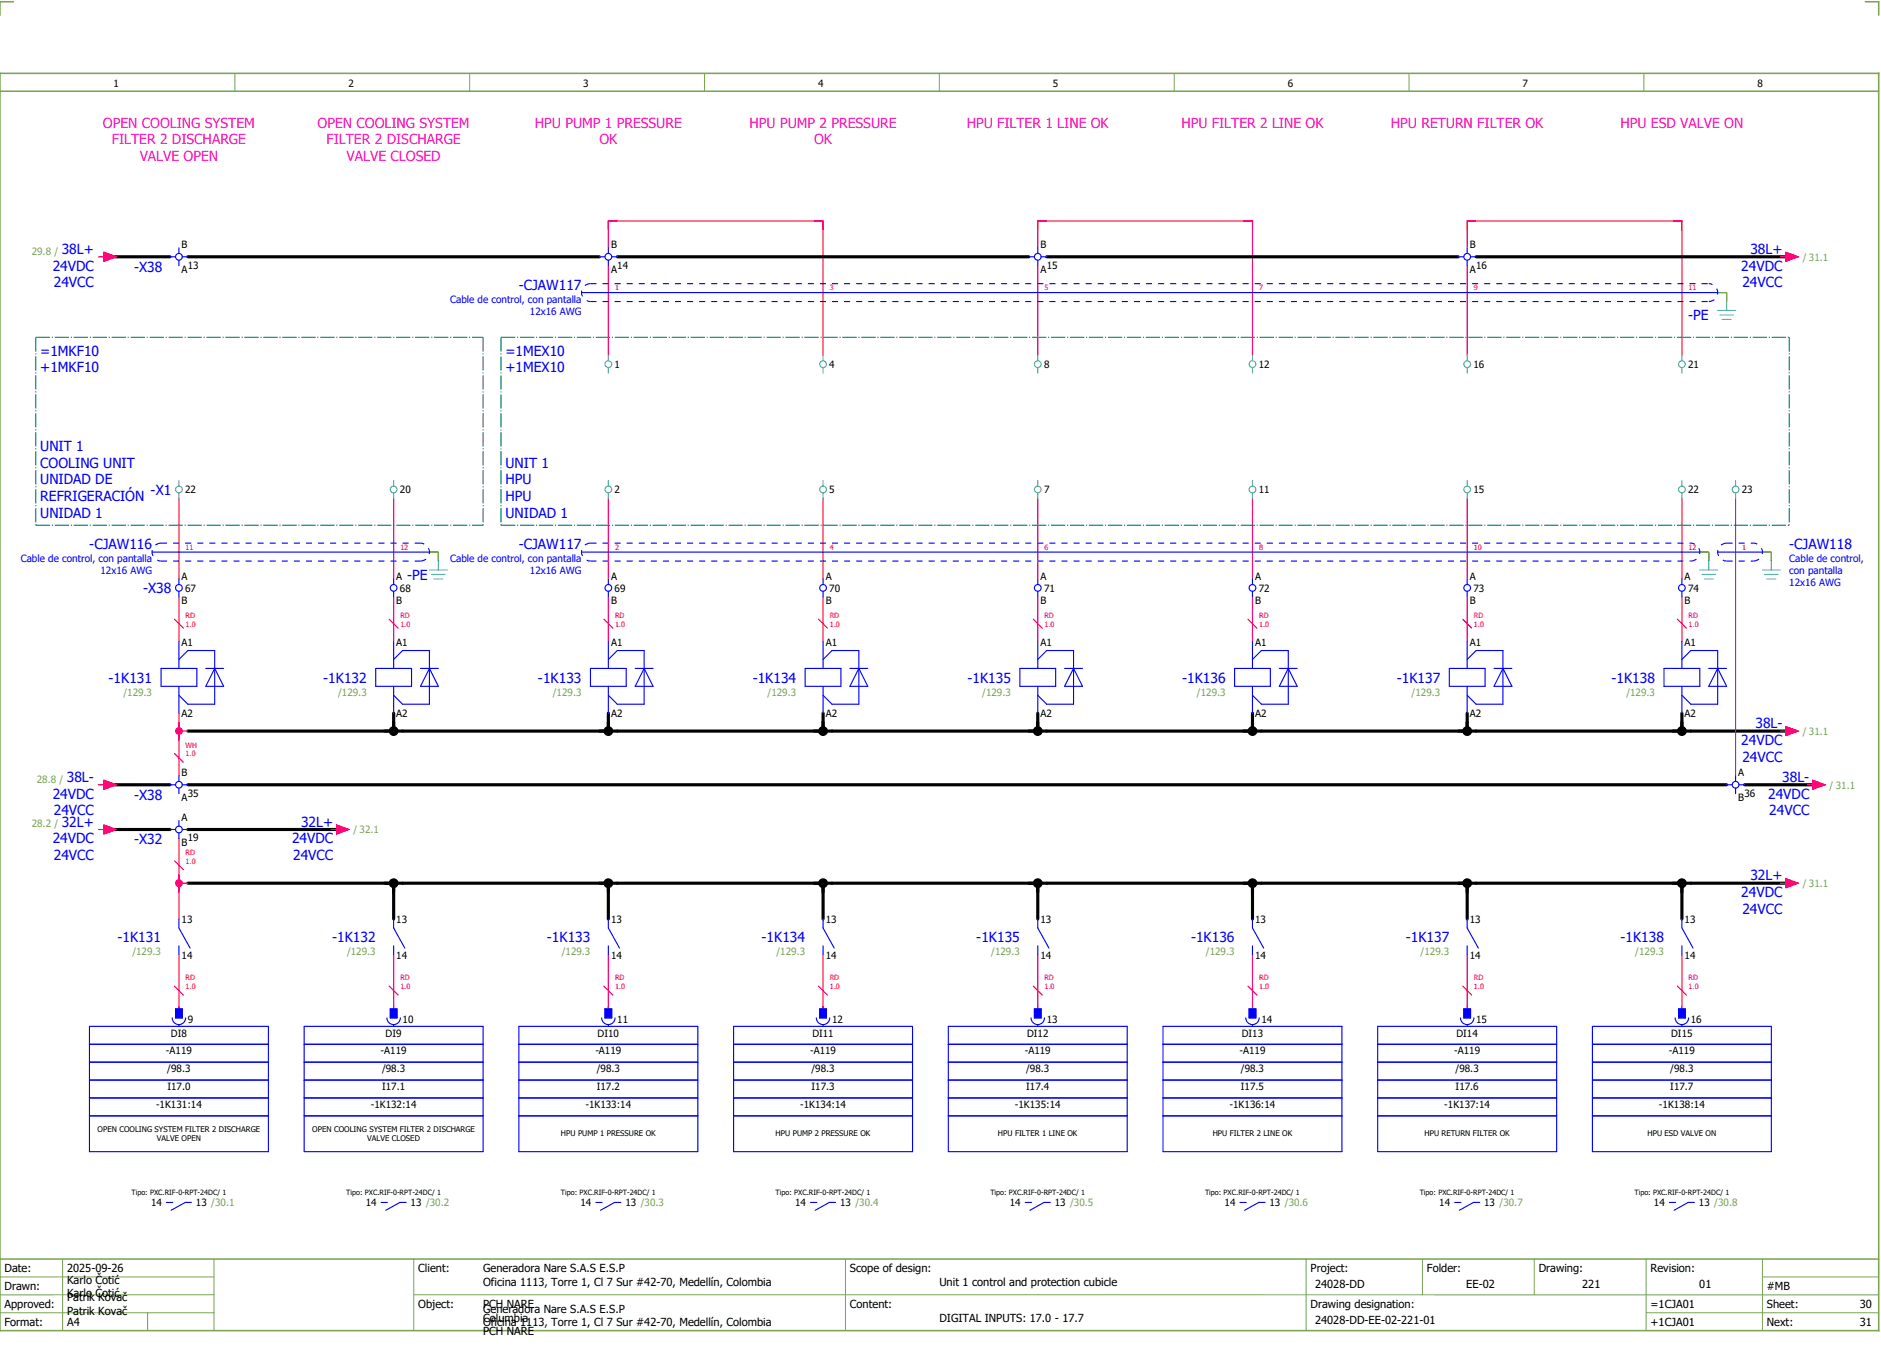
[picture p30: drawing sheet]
<svg xmlns="http://www.w3.org/2000/svg" width="421mm" height="301mm" viewBox="0 0 421 301" stroke-linecap="round" stroke-linejoin="round" font-family="sans-serif">
<defs><g id="words">
<g font-size="3.1" fill="#f0f">
<text x="23" y="28.5">OPEN COOLING SYSTEM</text>
<text x="71" y="28.5">OPEN COOLING SYSTEM</text>
<text x="119.6" y="28.5">HPU PUMP 1 PRESSURE</text>
<text x="167.6" y="28.5">HPU PUMP 2 PRESSURE</text>
<text x="216.1" y="28.5">HPU FILTER 1 LINE OK</text>
<text x="264.1" y="28.5">HPU FILTER 2 LINE OK</text>
<text x="310.9" y="28.5">HPU RETURN FILTER OK</text>
<text x="362.3" y="28.5">HPU ESD VALVE ON</text>
<text x="25" y="32.3">FILTER 2 DISCHARGE</text>
<text x="73" y="32.3">FILTER 2 DISCHARGE</text>
<text x="134" y="32.3">OK</text>
<text x="182" y="32.3">OK</text>
<text x="31.2" y="36">VALVE OPEN</text>
<text x="77.5" y="36">VALVE CLOSED</text>
</g>
<g font-size="3.1" fill="#00f">
<text x="13.8" y="56.8">38L+</text>
<text x="391.3" y="56.8">38L+</text>
<text x="11.8" y="60.5">24VDC</text>
<text x="12" y="64.3">24VCC</text>
<text x="30" y="60.7">-X38</text>
<text x="116" y="64.8">-CJAW117</text>
<text x="389.3" y="60.5">24VDC</text>
<text x="389.5" y="64.3">24VCC</text>
<text x="377.4" y="71.6">-PE</text>
<text x="9" y="79.5">=1MKF10</text>
<text x="9" y="83.3">+1MKF10</text>
<text x="113" y="79.5">=1MEX10</text>
<text x="113" y="83.3">+1MEX10</text>
<text x="9" y="100.8">UNIT 1</text>
<text x="9" y="104.5">COOLING UNIT</text>
<text x="113" y="104.5">UNIT 1</text>
<text x="9" y="108.3">UNIDAD DE</text>
<text x="9" y="112">REFRIGERACIÓN</text>
<text x="33.7" y="110.6">-X1</text>
<text x="113" y="108.3">HPU</text>
<text x="113" y="112">HPU</text>
<text x="9" y="115.8">UNIDAD 1</text>
<text x="113" y="115.8">UNIDAD 1</text>
<text x="20" y="122.8">-CJAW116</text>
<text x="116" y="122.8">-CJAW117</text>
<text x="400" y="122.8">-CJAW118</text>
<text x="91" y="129.5">-PE</text>
<text x="32" y="132.6">-X38</text>
<text x="24.3" y="152.6">-1K131</text>
<text x="72.3" y="152.6">-1K132</text>
<text x="120.3" y="152.6">-1K133</text>
<text x="168.3" y="152.6">-1K134</text>
<text x="216.3" y="152.6">-1K135</text>
<text x="264.3" y="152.6">-1K136</text>
<text x="312.3" y="152.6">-1K137</text>
<text x="360.3" y="152.6">-1K138</text>
<text x="389.3" y="166.5">24VDC</text>
<text x="392.4" y="162.8">38L-</text>
<text x="389.5" y="170.3">24VCC</text>
<text x="11.8" y="178.5">24VDC</text>
<text x="14.9" y="174.8">38L-</text>
<text x="30" y="178.7">-X38</text>
<text x="395.3" y="178.5">24VDC</text>
<text x="398.4" y="174.8">38L-</text>
<text x="12" y="182.3">24VCC</text>
<text x="13.8" y="184.8">32L+</text>
<text x="67.3" y="184.8">32L+</text>
<text x="395.5" y="182.3">24VCC</text>
<text x="11.8" y="188.5">24VDC</text>
<text x="30" y="188.7">-X32</text>
<text x="65.3" y="188.5">24VDC</text>
<text x="12" y="192.3">24VCC</text>
<text x="65.5" y="192.3">24VCC</text>
<text x="391.3" y="196.8">32L+</text>
<text x="389.3" y="200.5">24VDC</text>
<text x="389.5" y="204.3">24VCC</text>
<text x="26.3" y="210.6">-1K131</text>
<text x="74.3" y="210.6">-1K132</text>
<text x="122.3" y="210.6">-1K133</text>
<text x="170.3" y="210.6">-1K134</text>
<text x="218.3" y="210.6">-1K135</text>
<text x="266.3" y="210.6">-1K136</text>
<text x="314.3" y="210.6">-1K137</text>
<text x="362.3" y="210.6">-1K138</text>
</g>
<g font-size="2.5">
<text x="1" y="284.4">Date:</text>
<text x="15" y="286.9">Karlo Čotić</text>
<text x="15" y="284.4">2025-09-26</text>
<text x="93.5" y="284.4">Client:</text>
<text x="108" y="284.4">Generadora Nare S.A.S E.S.P</text>
<text x="108" y="287.4">Oficina 1113, Torre 1, Cl 7 Sur #42-70, Medellín, Colombia</text>
<text x="190" y="284.4">Scope of design:</text>
<text x="210" y="287.4">Unit 1 control and protection cubicle</text>
<text x="293" y="284.4">Project:</text>
<text x="294" y="287.9">24028-DD</text>
<text x="319" y="284.4">Folder:</text>
<text x="327.8" y="287.9">EE-02</text>
<text x="344" y="284.4">Drawing:</text>
<text x="353.7" y="287.9">221</text>
<text x="369" y="284.4">Revision:</text>
<text x="379.9" y="287.9">01</text>
<text x="1" y="288.4">Drawn:</text>
<text x="1" y="292.4">Approved:</text>
<text x="15" y="289.9">Karlo Čotić</text>
<text x="15" y="290.9">Patrik Kovač</text>
<text x="15" y="293.9">Patrik Kovač</text>
<text x="93.5" y="292.4">Object:</text>
<text x="108" y="293.4">Generadora Nare S.A.S E.S.P</text>
<text x="108" y="292.4">PCH NARE</text>
<text x="190" y="292.4">Content:</text>
<text x="293" y="292.4">Drawing designation:</text>
<text x="369" y="292.4">=1CJA01</text>
<text x="395" y="292.4">Sheet:</text>
<text x="395" y="288.4">#MB</text>
<text x="415.8" y="292.4">30</text>
<text x="1" y="296.4">Format:</text>
<text x="15" y="296.4">A4</text>
<text x="108" y="296.4">Oficina 1113, Torre 1, Cl 7 Sur #42-70, Medellín, Colombia</text>
<text x="108" y="295.4">Columbia</text>
<text x="108" y="298.4">PCH NARE</text>
<text x="210" y="295.4">DIGITAL INPUTS: 17.0 - 17.7</text>
<text x="294" y="295.9">24028-DD-EE-02-221-01</text>
<text x="369" y="296.4">+1CJA01</text>
<text x="395" y="296.4">Next:</text>
<text x="415.8" y="296.4">31</text>
</g>
<g font-size="2.2">
<text x="25.4" y="19.4">1</text>
<text x="77.9" y="19.4">2</text>
<text x="130.4" y="19.4">3</text>
<text x="182.9" y="19.4">4</text>
<text x="235.4" y="19.4">5</text>
<text x="287.9" y="19.4">6</text>
<text x="340.4" y="19.4">7</text>
<text x="392.9" y="19.4">8</text>
<text x="40.6" y="55.5">B</text>
<text x="136.6" y="55.5">B</text>
<text x="232.6" y="55.5">B</text>
<text x="328.6" y="55.5">B</text>
<text x="40.6" y="61">A</text>
<text x="42" y="60">13</text>
<text x="136.6" y="61">A</text>
<text x="138" y="60">14</text>
<text x="232.6" y="61">A</text>
<text x="234" y="60">15</text>
<text x="328.6" y="61">A</text>
<text x="330" y="60">16</text>
<text x="137.4" y="82.3">1</text>
<text x="185.4" y="82.3">4</text>
<text x="233.4" y="82.3">8</text>
<text x="281.4" y="82.3">12</text>
<text x="329.4" y="82.3">16</text>
<text x="377.4" y="82.3">21</text>
<text x="41.4" y="110.3">22</text>
<text x="89.4" y="110.3">20</text>
<text x="137.4" y="110.3">2</text>
<text x="185.4" y="110.3">5</text>
<text x="233.4" y="110.3">7</text>
<text x="281.4" y="110.3">11</text>
<text x="329.4" y="110.3">15</text>
<text x="377.4" y="110.3">22</text>
<text x="389.4" y="110.3">23</text>
<text x="40.6" y="129.5">A</text>
<text x="88.6" y="129.5">A</text>
<text x="136.6" y="129.5">A</text>
<text x="184.6" y="129.5">A</text>
<text x="232.6" y="129.5">A</text>
<text x="280.6" y="129.5">A</text>
<text x="328.6" y="129.5">A</text>
<text x="376.6" y="129.5">A</text>
<text x="40.6" y="135">B</text>
<text x="41.4" y="132.3">67</text>
<text x="88.6" y="135">B</text>
<text x="89.4" y="132.3">68</text>
<text x="136.6" y="135">B</text>
<text x="137.4" y="132.3">69</text>
<text x="184.6" y="135">B</text>
<text x="185.4" y="132.3">70</text>
<text x="232.6" y="135">B</text>
<text x="233.4" y="132.3">71</text>
<text x="280.6" y="135">B</text>
<text x="281.4" y="132.3">72</text>
<text x="328.6" y="135">B</text>
<text x="329.4" y="132.3">73</text>
<text x="376.6" y="135">B</text>
<text x="377.4" y="132.3">74</text>
<text x="40.6" y="144.3">A1</text>
<text x="88.6" y="144.3">A1</text>
<text x="136.6" y="144.3">A1</text>
<text x="184.6" y="144.3">A1</text>
<text x="232.6" y="144.3">A1</text>
<text x="280.6" y="144.3">A1</text>
<text x="328.6" y="144.3">A1</text>
<text x="376.6" y="144.3">A1</text>
<text x="40.6" y="160.2">A2</text>
<text x="88.6" y="160.2">A2</text>
<text x="136.6" y="160.2">A2</text>
<text x="184.6" y="160.2">A2</text>
<text x="232.6" y="160.2">A2</text>
<text x="280.6" y="160.2">A2</text>
<text x="328.6" y="160.2">A2</text>
<text x="376.6" y="160.2">A2</text>
<text x="40.6" y="173.5">B</text>
<text x="388.6" y="173.5">A</text>
<text x="40.6" y="179">A</text>
<text x="42" y="178">35</text>
<text x="388.6" y="179">B</text>
<text x="390" y="178">36</text>
<text x="40.6" y="183.5">A</text>
<text x="40.6" y="189">B</text>
<text x="42" y="188">19</text>
<text x="40.6" y="206.3">13</text>
<text x="88.6" y="206.3">13</text>
<text x="136.6" y="206.3">13</text>
<text x="184.6" y="206.3">13</text>
<text x="232.6" y="206.3">13</text>
<text x="280.6" y="206.3">13</text>
<text x="328.6" y="206.3">13</text>
<text x="376.6" y="206.3">13</text>
<text x="40.6" y="214.2">14</text>
<text x="88.6" y="214.2">14</text>
<text x="136.6" y="214.2">14</text>
<text x="184.6" y="214.2">14</text>
<text x="232.6" y="214.2">14</text>
<text x="280.6" y="214.2">14</text>
<text x="328.6" y="214.2">14</text>
<text x="376.6" y="214.2">14</text>
<text x="38.2" y="231.8">DI8</text>
<text x="42" y="228.7">9</text>
<text x="86.2" y="231.8">DI9</text>
<text x="90" y="228.7">10</text>
<text x="133.6" y="231.8">DI10</text>
<text x="138" y="228.7">11</text>
<text x="181.6" y="231.8">DI11</text>
<text x="186" y="228.7">12</text>
<text x="229.6" y="231.8">DI12</text>
<text x="234" y="228.7">13</text>
<text x="277.6" y="231.8">DI13</text>
<text x="282" y="228.7">14</text>
<text x="325.6" y="231.8">DI14</text>
<text x="330" y="228.7">15</text>
<text x="373.6" y="231.8">DI15</text>
<text x="378" y="228.7">16</text>
<text x="37.1" y="235.6">-A119</text>
<text x="37.4" y="239.6">/98.3</text>
<text x="85.1" y="235.6">-A119</text>
<text x="85.4" y="239.6">/98.3</text>
<text x="133.1" y="235.6">-A119</text>
<text x="133.4" y="239.6">/98.3</text>
<text x="181.1" y="235.6">-A119</text>
<text x="181.4" y="239.6">/98.3</text>
<text x="229.1" y="235.6">-A119</text>
<text x="229.4" y="239.6">/98.3</text>
<text x="277.1" y="235.6">-A119</text>
<text x="277.4" y="239.6">/98.3</text>
<text x="325.1" y="235.6">-A119</text>
<text x="325.4" y="239.6">/98.3</text>
<text x="373.1" y="235.6">-A119</text>
<text x="373.4" y="239.6">/98.3</text>
<text x="37.4" y="243.6">I17.0</text>
<text x="85.4" y="243.6">I17.1</text>
<text x="133.4" y="243.6">I17.2</text>
<text x="181.4" y="243.6">I17.3</text>
<text x="229.4" y="243.6">I17.4</text>
<text x="277.4" y="243.6">I17.5</text>
<text x="325.4" y="243.6">I17.6</text>
<text x="373.4" y="243.6">I17.7</text>
<text x="34.9" y="247.6">-1K131:14</text>
<text x="82.9" y="247.6">-1K132:14</text>
<text x="130.9" y="247.6">-1K133:14</text>
<text x="178.9" y="247.6">-1K134:14</text>
<text x="226.9" y="247.6">-1K135:14</text>
<text x="274.9" y="247.6">-1K136:14</text>
<text x="322.9" y="247.6">-1K137:14</text>
<text x="370.9" y="247.6">-1K138:14</text>
<text x="33.8" y="269.6">14</text>
<text x="43.8" y="269.6">13 /30.1</text>
<text x="81.8" y="269.6">14</text>
<text x="91.8" y="269.6">13 /30.2</text>
<text x="129.8" y="269.6">14</text>
<text x="139.8" y="269.6">13 /30.3</text>
<text x="177.8" y="269.6">14</text>
<text x="187.8" y="269.6">13 /30.4</text>
<text x="225.8" y="269.6">14</text>
<text x="235.8" y="269.6">13 /30.5</text>
<text x="273.8" y="269.6">14</text>
<text x="283.8" y="269.6">13 /30.6</text>
<text x="321.8" y="269.6">14</text>
<text x="331.8" y="269.6">13 /30.7</text>
<text x="369.8" y="269.6">14</text>
<text x="379.8" y="269.6">13 /30.8</text>
</g>
<g font-size="2.2" fill="#7ca552">
<text x="7.1" y="56.9">29.8 /</text>
<text x="403" y="58.3">/ 31.1</text>
<text x="27.6" y="155.5">/129.3</text>
<text x="75.6" y="155.5">/129.3</text>
<text x="123.6" y="155.5">/129.3</text>
<text x="171.6" y="155.5">/129.3</text>
<text x="219.6" y="155.5">/129.3</text>
<text x="267.6" y="155.5">/129.3</text>
<text x="315.6" y="155.5">/129.3</text>
<text x="363.6" y="155.5">/129.3</text>
<text x="403" y="164.3">/ 31.1</text>
<text x="8.2" y="174.9">28.8 /</text>
<text x="409" y="176.3">/ 31.1</text>
<text x="7.1" y="184.9">28.2 /</text>
<text x="79" y="186.3">/ 32.1</text>
<text x="403" y="198.3">/ 31.1</text>
<text x="29.6" y="213.5">/129.3</text>
<text x="77.6" y="213.5">/129.3</text>
<text x="125.6" y="213.5">/129.3</text>
<text x="173.6" y="213.5">/129.3</text>
<text x="221.6" y="213.5">/129.3</text>
<text x="269.6" y="213.5">/129.3</text>
<text x="317.6" y="213.5">/129.3</text>
<text x="365.6" y="213.5">/129.3</text>
</g>
<g font-size="2.2" fill="#00f">
<text x="100.6" y="67.6">Cable de control, con pantalla</text>
<text x="118.5" y="70.3">12x16 AWG</text>
<text x="4.6" y="125.6">Cable de control, con pantalla</text>
<text x="100.6" y="125.6">Cable de control, con pantalla</text>
<text x="400" y="125.6">Cable de control,</text>
<text x="22.5" y="128.3">12x16 AWG</text>
<text x="118.5" y="128.3">12x16 AWG</text>
<text x="400" y="128.3">con pantalla</text>
<text x="400" y="131">12x16 AWG</text>
</g>
<g font-size="1.7">
<text x="21.8" y="252.9">OPEN COOLING SYSTEM FILTER 2 DISCHARGE</text>
<text x="35.1" y="255">VALVE OPEN</text>
<text x="69.8" y="252.9">OPEN COOLING SYSTEM FILTER 2 DISCHARGE</text>
<text x="82.1" y="255">VALVE CLOSED</text>
<text x="125.4" y="254">HPU PUMP 1 PRESSURE OK</text>
<text x="173.4" y="254">HPU PUMP 2 PRESSURE OK</text>
<text x="223.1" y="254">HPU FILTER 1 LINE OK</text>
<text x="271.1" y="254">HPU FILTER 2 LINE OK</text>
<text x="318.4" y="254">HPU RETURN FILTER OK</text>
<text x="368.3" y="254">HPU ESD VALVE ON</text>
</g>
<g font-size="1.6" fill="#f00">
<text x="137.5" y="64.9">1</text>
<text x="185.5" y="64.9">3</text>
<text x="233.5" y="64.9">5</text>
<text x="281.5" y="64.9">7</text>
<text x="329.5" y="64.9">9</text>
<text x="377.5" y="64.9">11</text>
<text x="41.5" y="122.9">11</text>
<text x="89.5" y="122.9">12</text>
<text x="137.5" y="122.9">2</text>
<text x="185.5" y="122.9">4</text>
<text x="233.5" y="122.9">6</text>
<text x="281.5" y="122.9">8</text>
<text x="329.5" y="122.9">10</text>
<text x="377.5" y="122.9">12</text>
<text x="389.5" y="122.9">1</text>
<text x="41.5" y="140">1.0</text>
<text x="41.5" y="138.1">RD</text>
<text x="89.5" y="140">1.0</text>
<text x="89.5" y="138.1">RD</text>
<text x="137.5" y="140">1.0</text>
<text x="137.5" y="138.1">RD</text>
<text x="185.5" y="140">1.0</text>
<text x="185.5" y="138.1">RD</text>
<text x="233.5" y="140">1.0</text>
<text x="233.5" y="138.1">RD</text>
<text x="281.5" y="140">1.0</text>
<text x="281.5" y="138.1">RD</text>
<text x="329.5" y="140">1.0</text>
<text x="329.5" y="138.1">RD</text>
<text x="377.5" y="140">1.0</text>
<text x="377.5" y="138.1">RD</text>
<text x="41.5" y="167.1">WH</text>
<text x="41.5" y="169.1">1.0</text>
<text x="41.5" y="191.1">RD</text>
<text x="41.5" y="193.1">1.0</text>
<text x="41.5" y="221.1">1.0</text>
<text x="41.5" y="219.1">RD</text>
<text x="89.5" y="221.1">1.0</text>
<text x="89.5" y="219.1">RD</text>
<text x="137.5" y="221.1">1.0</text>
<text x="137.5" y="219.1">RD</text>
<text x="185.5" y="221.1">1.0</text>
<text x="185.5" y="219.1">RD</text>
<text x="233.5" y="221.1">1.0</text>
<text x="233.5" y="219.1">RD</text>
<text x="281.5" y="221.1">1.0</text>
<text x="281.5" y="219.1">RD</text>
<text x="329.5" y="221.1">1.0</text>
<text x="329.5" y="219.1">RD</text>
<text x="377.5" y="221.1">1.0</text>
<text x="377.5" y="219.1">RD</text>
</g>
<g font-size="1.6">
<text x="29.4" y="267.1">Tipo: PXC.RIF-0-RPT-24DC/ 1</text>
<text x="77.4" y="267.1">Tipo: PXC.RIF-0-RPT-24DC/ 1</text>
<text x="125.4" y="267.1">Tipo: PXC.RIF-0-RPT-24DC/ 1</text>
<text x="173.4" y="267.1">Tipo: PXC.RIF-0-RPT-24DC/ 1</text>
<text x="221.4" y="267.1">Tipo: PXC.RIF-0-RPT-24DC/ 1</text>
<text x="269.4" y="267.1">Tipo: PXC.RIF-0-RPT-24DC/ 1</text>
<text x="317.4" y="267.1">Tipo: PXC.RIF-0-RPT-24DC/ 1</text>
<text x="365.4" y="267.1">Tipo: PXC.RIF-0-RPT-24DC/ 1</text>
</g>
</g></defs>
<path d="M0 16.4h420v281h-420zM3 .4h-3v3M417 .4h3v3M0 20.4h420M0 281.4h420" fill="none" stroke="#7ca552" stroke-width=".35"/>
<g fill="none" stroke="#7ca552" stroke-width=".22">
<path d="M52.5 16.4v4M105 16.4v4M157.5 16.4v4M210 16.4v4M262.5 16.4v4M315 16.4v4M367.5 16.4v4M0 285.4h47.8M0 293.4h47.8M14 281.4v16M33 293.4v4M47.8 281.4v16"/>
<path d="M47.8 289.4h-47.8M92.5 281.4v16M92.5 289.4h327.5M189 281.4v16M292 281.4v15.8M318 281.4v8M343 281.4v8M368 281.4v15.8M368 293.4h52M394 285.4h26M394 281.4v15.8"/>
</g>
<g fill="none" stroke="#000" stroke-width=".7">
<path d="M24 57.4h14M42 57.4h92M138 57.4h92M234 57.4h92M330 57.4h70M88 159.4v4M136 159.4v4M184 159.4v4M232 159.4v4M280 159.4v4M328 159.4v4M376 159.4v4h-334"/>
<path d="M24 175.4h14M42 175.4h344M378 163.4h22M390 175.4h16M24 185.4h14M42 197.4h358M42 185.4h34M88 197.4v8M136 197.4v8M184 197.4v8M232 197.4v8M280 197.4v8"/>
<path d="M328 197.4v8M376 197.4v8"/>
</g>
<g fill="none" stroke="#f00" stroke-width=".25">
<path d="M136 55.4v-6h48v30M136 59.4v20M232 55.4v-6h48v30M232 59.4v20M328 55.4v-6h48v30M328 59.4v20M40 111.4v18M88 111.4v18M136 111.4v18M184 111.4v18M232 111.4v18M280 111.4v18"/>
<path d="M328 111.4v18M376 111.4v18M388 111.4v62M40 133.4v10M88 133.4v10M136 133.4v10M184 133.4v10M232 133.4v10M280 133.4v10M328 133.4v10M376 133.4v10M40 159.4v14"/>
<path d="M40 187.4v18M40 197.4h2M40 213.4v12M88 213.4v12M136 213.4v12M184 213.4v12M232 213.4v12M280 213.4v12M328 213.4v12M376 213.4v12"/>
</g>
<path d="M384 65.4h2M386 65.4v2M96 123.4h2M98 123.4v2M380 123.4h2M382 123.4v2M394 123.4h2M396 123.4v2" fill="none" stroke="#00be00" stroke-width=".25" stroke-dasharray="3.2 .4 .3 .4" stroke-linecap="butt"/>
<g fill="#000">
<circle cx="88" cy="163.4" r="1.1"/>
<circle cx="136" cy="163.4" r="1.1"/>
<circle cx="184" cy="163.4" r="1.1"/>
<circle cx="232" cy="163.4" r="1.1"/>
<circle cx="280" cy="163.4" r="1.1"/>
<circle cx="328" cy="163.4" r="1.1"/>
<circle cx="88" cy="197.4" r="1.1"/>
<circle cx="136" cy="197.4" r="1.1"/>
<circle cx="184" cy="197.4" r="1.1"/>
<circle cx="232" cy="197.4" r="1.1"/>
<circle cx="280" cy="197.4" r="1.1"/>
<circle cx="328" cy="197.4" r="1.1"/>
<circle cx="376" cy="197.4" r="1.1"/>
</g>
<circle cx="40" cy="197.4" r=".88" fill="#f00"/>
<path d="M374 163.4h4M376 161.4v2" fill="none" stroke="#000" stroke-width=".7"/>
<circle cx="376" cy="163.4" r="1.1" fill="#000"/>
<path d="M40 161.4v4M40 163.4h2" fill="none" stroke="#f00" stroke-width=".25"/>
<circle cx="40" cy="163.4" r=".88" fill="#f00"/>
<g fill="none" stroke="#f00" stroke-width=".25">
<path d="M22 57.4h1.2M23.2 56.4l2.8 1-2.8 1zM138 49.4h-2v2M182 49.4h2v2M234 49.4h-2v2M278 49.4h2v2M330 49.4h-2v2M374 49.4h2v2M398 57.4h1.2M399.2 56.4l2.8 1-2.8 1zM39 138.4l2 2M87 138.4l2 2"/>
<path d="M135 138.4l2 2M183 138.4l2 2M231 138.4l2 2M279 138.4l2 2M327 138.4l2 2M375 138.4l2 2M22 175.4h1.2M23.2 174.4l2.8 1-2.8 1zM39 168.4l2 2M398 163.4h1.2M399.2 162.4l2.8 1-2.8 1zM404 175.4h1.2"/>
<path d="M405.2 174.4l2.8 1-2.8 1zM22 185.4h1.2M23.2 184.4l2.8 1-2.8 1zM39 192.4l2 2M74 185.4h1.2M75.2 184.4l2.8 1-2.8 1zM398 197.4h1.2M399.2 196.4l2.8 1-2.8 1zM39 220.4l2 2M40 224.9v.5M87 220.4l2 2M88 224.9v.5"/>
<path d="M135 220.4l2 2M136 224.9v.5M183 220.4l2 2M184 224.9v.5M231 220.4l2 2M232 224.9v.5M279 220.4l2 2M280 224.9v.5M327 220.4l2 2M328 224.9v.5M375 220.4l2 2M376 224.9v.5"/>
</g>
<path d="M384 65.4h2M386 65.4v2M96 123.4h2M98 123.4v2M380 123.4h2M382 123.4v2M394 123.4h2M396 123.4v2" fill="none" stroke="#00be00" stroke-width=".25" stroke-dasharray="3.2 .4 .3 .4" stroke-linecap="butt"/>
<g fill="none" stroke="#00f" stroke-width=".25">
<path d="M38 57.4h1.3M40 55.4v1.2M40 58.1v1.3M40.8 57.4h1.2M134 57.4h1.3M136 55.4v1.2M136 58.1v1.3M136.8 57.4h1.2M230 57.4h1.3M232 55.4v1.2M232 58.1v1.3M232.8 57.4h1.2"/>
<path d="M326 57.4h1.3M328 55.4v1.2M328 58.1v1.3M328.8 57.4h1.2M130 65.4h254M34 123.4h62M40 129.4v1.2M40 132.1v1.3M88 129.4v1.2M88 132.1v1.3M130 123.4h250M136 129.4v1.2"/>
<path d="M136 132.1v1.3M184 129.4v1.2M184 132.1v1.3M232 129.4v1.2M232 132.1v1.3M280 129.4v1.2M280 132.1v1.3M328 129.4v1.2M328 132.1v1.3M376 129.4v1.2M376 132.1v1.3M384 123.4h10"/>
<path d="M36 149.4h8v4h-8zM40 143.4v6M40 153.4v6M40 147.4l2-2h6v12h-6l-2-2M46 149.4h4M48 149.4h.1M48 149.4l2 4h-4zM84 149.4h8v4h-8zM88 143.4v6M88 153.4v6M88 147.4l2-2h6v12h-6l-2-2M94 149.4h4"/>
<path d="M96 149.4h.1M96 149.4l2 4h-4zM132 149.4h8v4h-8zM136 143.4v6M136 153.4v6M136 147.4l2-2h6v12h-6l-2-2M142 149.4h4M144 149.4h.1M144 149.4l2 4h-4zM180 149.4h8v4h-8zM184 143.4v6M184 153.4v6"/>
<path d="M184 147.4l2-2h6v12h-6l-2-2M190 149.4h4M192 149.4h.1M192 149.4l2 4h-4zM228 149.4h8v4h-8zM232 143.4v6M232 153.4v6M232 147.4l2-2h6v12h-6l-2-2M238 149.4h4M240 149.4h.1M240 149.4l2 4h-4zM276 149.4h8v4h-8z"/>
<path d="M280 143.4v6M280 153.4v6M280 147.4l2-2h6v12h-6l-2-2M286 149.4h4M288 149.4h.1M288 149.4l2 4h-4zM324 149.4h8v4h-8zM328 143.4v6M328 153.4v6M328 147.4l2-2h6v12h-6l-2-2M334 149.4h4M336 149.4h.1"/>
<path d="M336 149.4l2 4h-4zM372 149.4h8v4h-8zM376 143.4v6M376 153.4v6M376 147.4l2-2h6v12h-6l-2-2M382 149.4h4M384 149.4h.1M384 149.4l2 4h-4zM38 175.4h1.3M40 173.4v1.2M40 176.1v1.3M40.8 175.4h1.2"/>
<path d="M386 175.4h1.3M388 173.4v1.2M388 176.1v1.3M388.8 175.4h1.2M38 185.4h1.3M40 183.4v1.2M40 186.1v1.3M40.8 185.4h1.2M40 205.4v2l2.5 4.5M40 211.4v2M88 205.4v2l2.5 4.5M88 211.4v2"/>
<path d="M136 205.4v2l2.5 4.5M136 211.4v2M184 205.4v2l2.5 4.5M184 211.4v2M232 205.4v2l2.5 4.5M232 211.4v2M280 205.4v2l2.5 4.5M280 211.4v2M328 205.4v2l2.5 4.5M328 211.4v2M376 205.4v2l2.5 4.5M376 211.4v2"/>
<path d="M20 237.4h40M20 229.4h40v28h-40zM20 233.4h40M38.5 227.5a1.5 1.5 0 0 0 1.5 1.5 1.5 1.5 0 0 0 1.5-1.5M39.3 225.5h1.5v2h-1.5zM40 229.1v.3M68 237.4h40M68 233.4h40M68 229.4h40v28h-40zM86.5 227.5a1.5 1.5 0 0 0 1.5 1.5 1.5 1.5 0 0 0 1.5-1.5M87.3 225.5h1.5v2h-1.5zM88 229.1v.3"/>
<path d="M116 237.4h40M116 233.4h40M116 229.4h40v28h-40zM134.5 227.5a1.5 1.5 0 0 0 1.5 1.5 1.5 1.5 0 0 0 1.5-1.5M135.3 225.5h1.5v2h-1.5zM136 229.1v.3M164 237.4h40M164 233.4h40M164 229.4h40v28h-40zM182.5 227.5a1.5 1.5 0 0 0 1.5 1.5 1.5 1.5 0 0 0 1.5-1.5M183.3 225.5h1.5v2h-1.5zM184 229.1v.3"/>
<path d="M212 237.4h40M212 233.4h40M212 229.4h40v28h-40zM230.5 227.5a1.5 1.5 0 0 0 1.5 1.5 1.5 1.5 0 0 0 1.5-1.5M231.3 225.5h1.5v2h-1.5zM232 229.1v.3M260 237.4h40M260 233.4h40M260 229.4h40v28h-40zM278.5 227.5a1.5 1.5 0 0 0 1.5 1.5 1.5 1.5 0 0 0 1.5-1.5M279.3 225.5h1.5v2h-1.5zM280 229.1v.3"/>
<path d="M308 237.4h40M308 233.4h40M308 229.4h40v28h-40zM326.5 227.5a1.5 1.5 0 0 0 1.5 1.5 1.5 1.5 0 0 0 1.5-1.5M327.3 225.5h1.5v2h-1.5zM328 229.1v.3M356 237.4h40M356 233.4h40M356 229.4h40v28h-40zM374.5 227.5a1.5 1.5 0 0 0 1.5 1.5 1.5 1.5 0 0 0 1.5-1.5M375.2 225.5h1.5v2h-1.5zM376 229.1v.3"/>
<path d="M20 249.4h40M20 245.4h40M20 241.4h40M68 249.4h40M68 245.4h40M68 241.4h40M116 249.4h40M116 245.4h40M116 241.4h40M164 249.4h40M164 245.4h40M164 241.4h40"/>
<path d="M212 249.4h40M212 245.4h40M212 241.4h40M260 249.4h40M260 245.4h40M260 241.4h40M308 249.4h40M308 245.4h40M308 241.4h40M356 249.4h40M356 245.4h40M356 241.4h40"/>
<path d="M37.2 268.7h1.4M42.8 268.7h-1.4l-3.1 1.8M85.2 268.7h1.4M90.8 268.7h-1.4l-3.1 1.8M133.2 268.7h1.4M138.8 268.7h-1.4l-3.1 1.8M181.2 268.7h1.4M186.8 268.7h-1.4l-3.1 1.8M229.2 268.7h1.4M234.8 268.7h-1.4l-3.1 1.8M277.2 268.7h1.4M282.8 268.7h-1.4l-3.1 1.8"/>
<path d="M325.2 268.7h1.4M330.8 268.7h-1.4l-3.1 1.8M373.2 268.7h1.4M378.8 268.7h-1.4l-3.1 1.8"/>
<circle cx="40" cy="57.4" r=".75"/>
<circle cx="136" cy="57.4" r=".75"/>
<circle cx="232" cy="57.4" r=".75"/>
<circle cx="328" cy="57.4" r=".75"/>
<circle cx="40" cy="131.4" r=".75"/>
<circle cx="88" cy="131.4" r=".75"/>
<circle cx="136" cy="131.4" r=".75"/>
<circle cx="184" cy="131.4" r=".75"/>
<circle cx="232" cy="131.4" r=".75"/>
<circle cx="280" cy="131.4" r=".75"/>
<circle cx="328" cy="131.4" r=".75"/>
<circle cx="376" cy="131.4" r=".75"/>
<circle cx="40" cy="175.4" r=".75"/>
<circle cx="388" cy="175.4" r=".75"/>
<circle cx="40" cy="185.4" r=".75"/>
</g>
<g fill="#00f" stroke="#00f" stroke-width=".22">
<path d="M39.3 225.5h1.5v2h-1.5z"/>
<path d="M87.3 225.5h1.5v2h-1.5z"/>
<path d="M135.3 225.5h1.5v2h-1.5z"/>
<path d="M183.3 225.5h1.5v2h-1.5z"/>
<path d="M231.3 225.5h1.5v2h-1.5z"/>
<path d="M279.3 225.5h1.5v2h-1.5z"/>
<path d="M327.3 225.5h1.5v2h-1.5z"/>
<path d="M375.2 225.5h1.5v2h-1.5z"/>
</g>
<path d="M8 75.4h100M8 75.4v42M108 75.4v42M112 75.4h288M112 75.4v42M400 75.4v42M8 117.4h100M112 117.4h288" fill="none" stroke="#007f7f" stroke-width=".25" stroke-dasharray="3.2 .4 .3 .4" stroke-linecap="butt"/>
<g fill="none" stroke="#52a5a5" stroke-width=".25">
<path d="M136 79.4v1.2M184 79.4v1.2M232 79.4v1.2M280 79.4v1.2M328 79.4v1.2M376 79.4v1.2M384 69.4h4M384.5 70.4h3M385 71.4h2M386 67.4v2M136 82.1v1.3M184 82.1v1.3"/>
<path d="M232 82.1v1.3M280 82.1v1.3M328 82.1v1.3M376 82.1v1.3M40 107.4v1.2M40 110.1v1.3M88 107.4v1.2M88 110.1v1.3M136 107.4v1.2M136 110.1v1.3M184 107.4v1.2M184 110.1v1.3"/>
<path d="M232 107.4v1.2M232 110.1v1.3M280 107.4v1.2M280 110.1v1.3M328 107.4v1.2M328 110.1v1.3M376 107.4v1.2M376 110.1v1.3M388 107.4v1.2M388 110.1v1.3M96 127.4h4M96.5 128.4h3"/>
<path d="M97 129.4h2M98 125.4v2M380 127.4h4M380.5 128.4h3M381 129.4h2M382 125.4v2M394 127.4h4M394.5 128.4h3M395 129.4h2M396 125.4v2"/>
<circle cx="136" cy="81.4" r=".75"/>
<circle cx="184" cy="81.4" r=".75"/>
<circle cx="232" cy="81.4" r=".75"/>
<circle cx="280" cy="81.4" r=".75"/>
<circle cx="328" cy="81.4" r=".75"/>
<circle cx="376" cy="81.4" r=".75"/>
<circle cx="40" cy="109.4" r=".75"/>
<circle cx="88" cy="109.4" r=".75"/>
<circle cx="136" cy="109.4" r=".75"/>
<circle cx="184" cy="109.4" r=".75"/>
<circle cx="232" cy="109.4" r=".75"/>
<circle cx="280" cy="109.4" r=".75"/>
<circle cx="328" cy="109.4" r=".75"/>
<circle cx="376" cy="109.4" r=".75"/>
<circle cx="388" cy="109.4" r=".75"/>
</g>
<g fill="none" stroke="#00f" stroke-width=".25" stroke-dasharray="1.4 1.4" stroke-linecap="butt">
<path d="M132 67.4h250M132 63.4h250M132 63.4a2 2 0 0 0-2 2 2 2 0 0 0 2 2M382 67.4a2 2 0 0 0 2-2 2 2 0 0 0-2-2M36 125.4h58M36 121.4h58M36 121.4a2 2 0 0 0-2 2 2 2 0 0 0 2 2M94 125.4a2 2 0 0 0 2-2 2 2 0 0 0-2-2M132 125.4h246M132 121.4h246M132 121.4a2 2 0 0 0-2 2 2 2 0 0 0 2 2M378 125.4a2 2 0 0 0 2-2 2 2 0 0 0-2-2"/>
<path d="M386 125.4h6M386 121.4h6M386 121.4a2 2 0 0 0-2 2 2 2 0 0 0 2 2M392 125.4a2 2 0 0 0 2-2 2 2 0 0 0-2-2"/>
</g>
<g fill="#f00" stroke="#f00" stroke-width=".22">
<path d="M23.2 56.4l2.8 1-2.8 1z"/>
<path d="M399.2 56.4l2.8 1-2.8 1z"/>
<path d="M399.2 196.4l2.8 1-2.8 1z"/>
<path d="M75.2 184.4l2.8 1-2.8 1z"/>
<path d="M23.2 184.4l2.8 1-2.8 1z"/>
<path d="M405.2 174.4l2.8 1-2.8 1z"/>
<path d="M23.2 174.4l2.8 1-2.8 1z"/>
<path d="M399.2 162.4l2.8 1-2.8 1z"/>
</g>
<use href="#words"/>
</svg>
